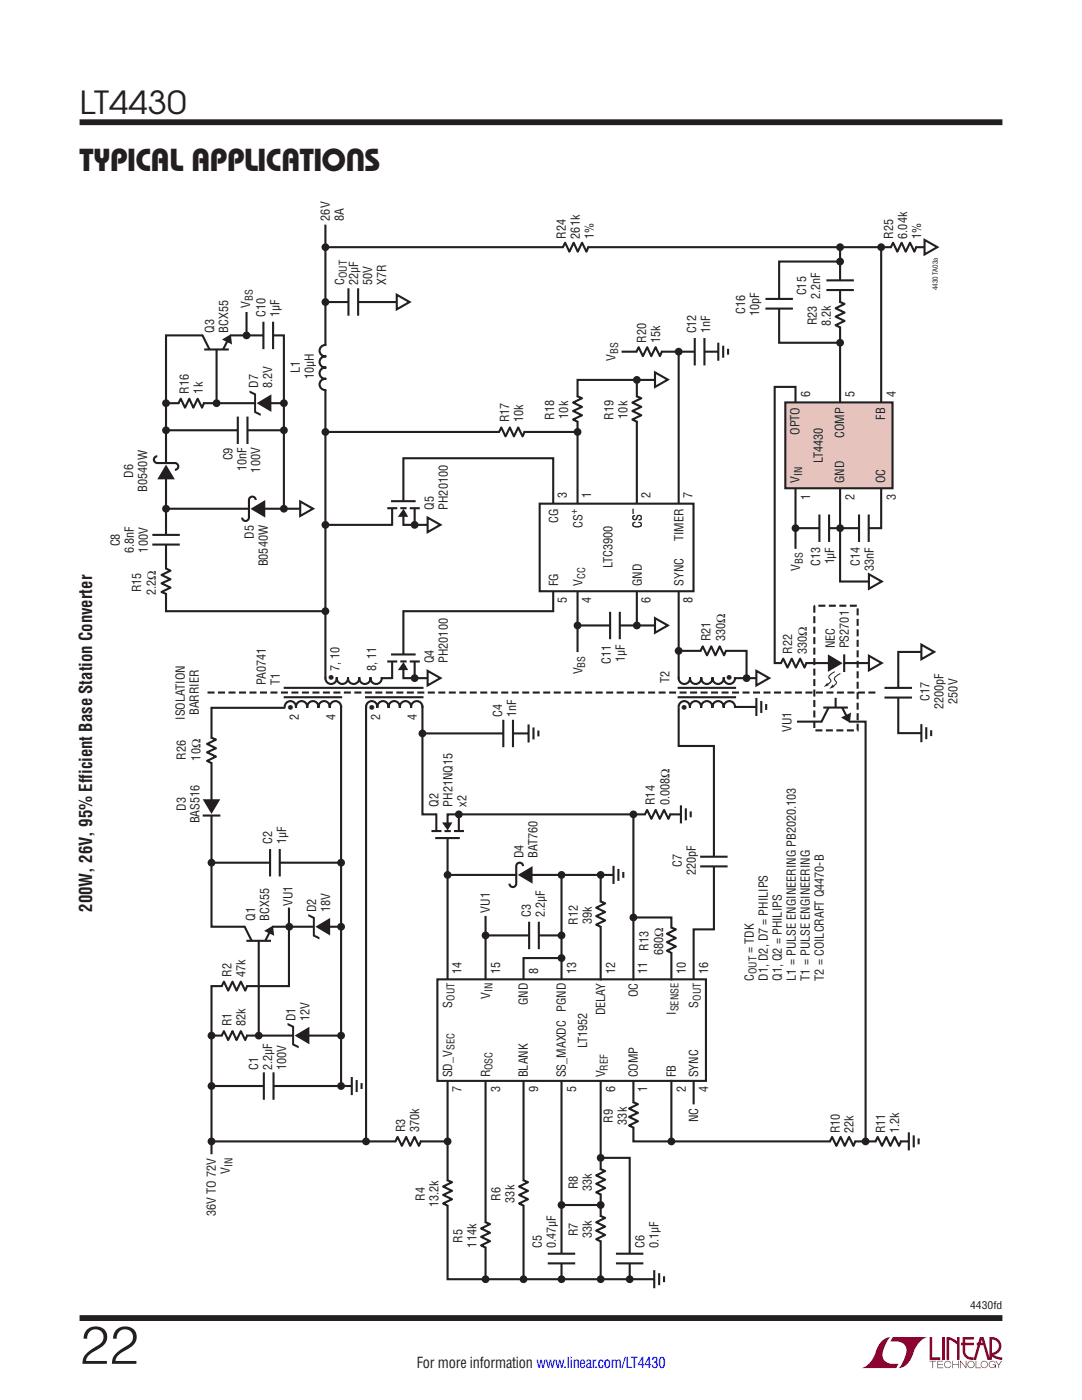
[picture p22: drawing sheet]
<svg xmlns="http://www.w3.org/2000/svg" width="216mm" height="279mm" viewBox="0 0 216 279" stroke-linecap="round" stroke-linejoin="round" font-family="sans-serif">
<defs><g id="words">
<text font-size="10.6" fill="#231f20" x="15.9" y="272.2">22</text>
<g font-size="6.3" fill="#231f20">
<text x="15.9" y="22.8">LT4430</text>
<text x="15.9" y="34.1">Typical Applications</text>
</g>
<text font-size="3.5" fill="#231f20" x="18.4" y="182" transform="rotate(-90 18.4 182)">200W, 26V, 95% Efficient Base Station Converter</text>
<g font-size="3.1" fill="#231f20">
<text x="67.3" y="135.7" transform="rotate(-90 67.3 135.7)">•</text>
<text x="146.7" y="135.7" transform="rotate(-90 146.7 135.7)">•</text>
<text x="59.1" y="141.8" transform="rotate(-90 59.1 141.8)">•</text>
<text x="75.4" y="141.8" transform="rotate(-90 75.4 141.8)">•</text>
<text x="137.7" y="141.8" transform="rotate(-90 137.7 141.8)">•</text>
</g>
<text font-size="3" fill="#231f20" x="83.2" y="273.1">For more information www.linear.com/LT4430</text>
<g font-size="2.4" fill="#231f20">
<text x="65.8" y="44" transform="rotate(-90 65.8 44)">26V</text>
<text x="68.6" y="44" transform="rotate(-90 68.6 44)">8A</text>
<text x="112.9" y="47.6" transform="rotate(-90 112.9 47.6)">R24</text>
<text x="115.7" y="47.6" transform="rotate(-90 115.7 47.6)">261k</text>
<text x="118.5" y="47.6" transform="rotate(-90 118.5 47.6)">1%</text>
<text x="178.2" y="47.6" transform="rotate(-90 178.2 47.6)">R25</text>
<text x="181" y="47.6" transform="rotate(-90 181 47.6)">6.04k</text>
<text x="183.8" y="47.6" transform="rotate(-90 183.8 47.6)">1%</text>
<text x="68.7" y="56.9" transform="rotate(-90 68.7 56.9)">C</text>
<text x="71.5" y="56.9" transform="rotate(-90 71.5 56.9)">22µF</text>
<text x="74.3" y="56.9" transform="rotate(-90 74.3 56.9)">50V</text>
<text x="77" y="56.9" transform="rotate(-90 77 56.9)">X7R</text>
<text x="160.9" y="58.9" transform="rotate(-90 160.9 58.9)">C15</text>
<text x="163.7" y="59.7" transform="rotate(-90 163.7 59.7)">2.2nF</text>
<text x="49.9" y="61.5" transform="rotate(-90 49.9 61.5)">V</text>
<text x="53" y="63.2" transform="rotate(-90 53 63.2)">C10</text>
<text x="55.7" y="63.2" transform="rotate(-90 55.7 63.2)">1µF</text>
<text x="148.7" y="62.6" transform="rotate(-90 148.7 62.6)">C16</text>
<text x="151.5" y="63.1" transform="rotate(-90 151.5 63.1)">10pF</text>
<text x="163" y="64.9" transform="rotate(-90 163 64.9)">R23</text>
<text x="165.8" y="65" transform="rotate(-90 165.8 65)">8.2k</text>
<text x="42.7" y="66.4" transform="rotate(-90 42.7 66.4)">Q3</text>
<text x="45.5" y="66.4" transform="rotate(-90 45.5 66.4)">BCX55</text>
<text x="128.9" y="68.4" transform="rotate(-90 128.9 68.4)">R20</text>
<text x="131.7" y="68.4" transform="rotate(-90 131.7 68.4)">15k</text>
<text x="138.9" y="66.6" transform="rotate(-90 138.9 66.6)">C12</text>
<text x="141.7" y="66.6" transform="rotate(-90 141.7 66.6)">1nF</text>
<text x="51.5" y="77.4" transform="rotate(-90 51.5 77.4)">D7</text>
<text x="54.3" y="77.4" transform="rotate(-90 54.3 77.4)">8.2V</text>
<text x="59.8" y="74.4" transform="rotate(-90 59.8 74.4)">L1</text>
<text x="62.6" y="75.7" transform="rotate(-90 62.6 75.7)">10µH</text>
<text x="122.8" y="72" transform="rotate(-90 122.8 72)">V</text>
<text x="37.7" y="78.5" transform="rotate(-90 37.7 78.5)">R16</text>
<text x="40.5" y="78.5" transform="rotate(-90 40.5 78.5)">1k</text>
<text x="110.6" y="83.8" transform="rotate(-90 110.6 83.8)">R18</text>
<text x="113.4" y="83.6" transform="rotate(-90 113.4 83.6)">10k</text>
<text x="122.4" y="83.8" transform="rotate(-90 122.4 83.8)">R19</text>
<text x="125.2" y="83.6" transform="rotate(-90 125.2 83.6)">10k</text>
<text x="161.6" y="79.3" transform="rotate(-90 161.6 79.3)">6</text>
<text x="170.5" y="79.3" transform="rotate(-90 170.5 79.3)">5</text>
<text x="176.6" y="83.8" transform="rotate(-90 176.6 83.8)">FB</text>
<text x="178.7" y="79.3" transform="rotate(-90 178.7 79.3)">4</text>
<text x="101.6" y="84.3" transform="rotate(-90 101.6 84.3)">R17</text>
<text x="104.4" y="84.3" transform="rotate(-90 104.4 84.3)">10k</text>
<text x="159.5" y="86.8" transform="rotate(-90 159.5 86.8)">OPTO</text>
<text x="168.4" y="87.5" transform="rotate(-90 168.4 87.5)">COMP</text>
<text x="26.6" y="95.3" transform="rotate(-90 26.6 95.3)">D6</text>
<text x="46.4" y="91.9" transform="rotate(-90 46.4 91.9)">C9</text>
<text x="49.2" y="94" transform="rotate(-90 49.2 94)">10nF</text>
<text x="51.9" y="94.3" transform="rotate(-90 51.9 94.3)">100V</text>
<text x="164.2" y="92.4" transform="rotate(-90 164.2 92.4)">LT4430</text>
<text x="29.4" y="98.1" transform="rotate(-90 29.4 98.1)">B0540W</text>
<text x="86.6" y="101.7" transform="rotate(-90 86.6 101.7)">Q5</text>
<text x="89.4" y="101.7" transform="rotate(-90 89.4 101.7)">PH20100</text>
<text x="113.1" y="99.5" transform="rotate(-90 113.1 99.5)">3</text>
<text x="118" y="99.5" transform="rotate(-90 118 99.5)">1</text>
<text x="129.8" y="99.5" transform="rotate(-90 129.8 99.5)">2</text>
<text x="138.2" y="99.5" transform="rotate(-90 138.2 99.5)">7</text>
<text x="159.5" y="96.4" transform="rotate(-90 159.5 96.4)">V</text>
<text x="161.6" y="99.7" transform="rotate(-90 161.6 99.7)">1</text>
<text x="168.4" y="96.4" transform="rotate(-90 168.4 96.4)">GND</text>
<text x="170.5" y="99.7" transform="rotate(-90 170.5 99.7)">2</text>
<text x="176.6" y="96.4" transform="rotate(-90 176.6 96.4)">OC</text>
<text x="178.7" y="99.7" transform="rotate(-90 178.7 99.7)">3</text>
<text x="50.6" y="107.5" transform="rotate(-90 50.6 107.5)">D5</text>
<text x="111.4" y="104.4" transform="rotate(-90 111.4 104.4)">CG</text>
<text x="116.2" y="105.3" transform="rotate(-90 116.2 105.3)">CS</text>
<text x="128.1" y="105.3" transform="rotate(-90 128.1 105.3)">CS</text>
<text x="23.9" y="109.1" transform="rotate(-90 23.9 109.1)">C8</text>
<text x="26.7" y="110.4" transform="rotate(-90 26.7 110.4)">6.8nF</text>
<text x="29.5" y="110.3" transform="rotate(-90 29.5 110.3)">100V</text>
<text x="53.4" y="113" transform="rotate(-90 53.4 113)">B0540W</text>
<text x="122.2" y="113.3" transform="rotate(-90 122.2 113.3)">LTC3900</text>
<text x="136.4" y="108.1" transform="rotate(-90 136.4 108.1)">TIMER</text>
<text x="159.7" y="113.9" transform="rotate(-90 159.7 113.9)">V</text>
<text x="163.7" y="113" transform="rotate(-90 163.7 113)">C13</text>
<text x="166.5" y="112.6" transform="rotate(-90 166.5 112.6)">1µF</text>
<text x="171.6" y="113" transform="rotate(-90 171.6 113)">C14</text>
<text x="174.4" y="114" transform="rotate(-90 174.4 114)">33nF</text>
<text x="28.2" y="118.2" transform="rotate(-90 28.2 118.2)">R15</text>
<text x="31.1" y="118.7" transform="rotate(-90 31.1 118.7)">2.2Ω</text>
<text x="111.4" y="116.9" transform="rotate(-90 111.4 116.9)">FG</text>
<text x="116.2" y="116.9" transform="rotate(-90 116.2 116.9)">V</text>
<text x="128.1" y="116.9" transform="rotate(-90 128.1 116.9)">GND</text>
<text x="136.4" y="116.9" transform="rotate(-90 136.4 116.9)">SYNC</text>
<text x="113.1" y="120.3" transform="rotate(-90 113.1 120.3)">5</text>
<text x="118" y="120.3" transform="rotate(-90 118 120.3)">4</text>
<text x="129.8" y="120.3" transform="rotate(-90 129.8 120.3)">6</text>
<text x="138.2" y="120.3" transform="rotate(-90 138.2 120.3)">8</text>
<text x="141.8" y="128" transform="rotate(-90 141.8 128)">R21</text>
<text x="144.7" y="128" transform="rotate(-90 144.7 128)">330Ω</text>
<text x="158" y="130.5" transform="rotate(-90 158 130.5)">R22</text>
<text x="161" y="130.5" transform="rotate(-90 161 130.5)">330Ω</text>
<text x="166.6" y="129.4" transform="rotate(-90 166.6 129.4)">NEC</text>
<text x="169.4" y="129.4" transform="rotate(-90 169.4 129.4)">PS2701</text>
<text x="53.1" y="136.8" transform="rotate(-90 53.1 136.8)">PA0741</text>
<text x="55.9" y="136.8" transform="rotate(-90 55.9 136.8)">T1</text>
<text x="67.8" y="134" transform="rotate(-90 67.8 134)">7, 10</text>
<text x="75.1" y="134" transform="rotate(-90 75.1 134)">8, 11</text>
<text x="86.6" y="132.3" transform="rotate(-90 86.6 132.3)">Q4</text>
<text x="89.4" y="132.3" transform="rotate(-90 89.4 132.3)">PH20100</text>
<text x="116.2" y="134.6" transform="rotate(-90 116.2 134.6)">V</text>
<text x="121.9" y="132.4" transform="rotate(-90 121.9 132.4)">C11</text>
<text x="124.7" y="132.1" transform="rotate(-90 124.7 132.1)">1µF</text>
<text x="133.6" y="136.3" transform="rotate(-90 133.6 136.3)">T2</text>
<text x="36.9" y="143.6" transform="rotate(-90 36.9 143.6)">ISOLATION</text>
<text x="39.7" y="142.8" transform="rotate(-90 39.7 142.8)">BARRIER</text>
<text x="59.6" y="143.8" transform="rotate(-90 59.6 143.8)">2</text>
<text x="67" y="143.8" transform="rotate(-90 67 143.8)">4</text>
<text x="75.9" y="143.8" transform="rotate(-90 75.9 143.8)">2</text>
<text x="83.2" y="143.8" transform="rotate(-90 83.2 143.8)">4</text>
<text x="100.2" y="143.1" transform="rotate(-90 100.2 143.1)">C4</text>
<text x="103" y="143.1" transform="rotate(-90 103 143.1)">1nF</text>
<text x="185.5" y="139.8" transform="rotate(-90 185.5 139.8)">C17</text>
<text x="188.3" y="141.5" transform="rotate(-90 188.3 141.5)">2200pF</text>
<text x="191.1" y="140.5" transform="rotate(-90 191.1 140.5)">250V</text>
<text x="158" y="146.1" transform="rotate(-90 158 146.1)">VU1</text>
<text x="37.1" y="151.6" transform="rotate(-90 37.1 151.6)">R26</text>
<text x="40" y="151.8" transform="rotate(-90 40 151.8)">10Ω</text>
<text x="37" y="161.8" transform="rotate(-90 37 161.8)">D3</text>
<text x="87.5" y="161" transform="rotate(-90 87.5 161)">Q2</text>
<text x="90.3" y="161" transform="rotate(-90 90.3 161)">PH21NQ15</text>
<text x="93.1" y="161" transform="rotate(-90 93.1 161)">x2</text>
<text x="130.6" y="160.7" transform="rotate(-90 130.6 160.7)">R14</text>
<text x="133.6" y="160.7" transform="rotate(-90 133.6 160.7)">0.008Ω</text>
<text x="39.8" y="164.3" transform="rotate(-90 39.8 164.3)">BAS516</text>
<text x="54.3" y="168.4" transform="rotate(-90 54.3 168.4)">C2</text>
<text x="57.1" y="168.4" transform="rotate(-90 57.1 168.4)">1µF</text>
<text x="104.4" y="171.3" transform="rotate(-90 104.4 171.3)">D4</text>
<text x="107.2" y="171.3" transform="rotate(-90 107.2 171.3)">BAT760</text>
<text x="136" y="172.9" transform="rotate(-90 136 172.9)">C7</text>
<text x="138.8" y="174.6" transform="rotate(-90 138.8 174.6)">220pF</text>
<text x="50.9" y="183.8" transform="rotate(-90 50.9 183.8)">Q1</text>
<text x="53.7" y="183.8" transform="rotate(-90 53.7 183.8)">BCX55</text>
<text x="58.4" y="180.9" transform="rotate(-90 58.4 180.9)">VU1</text>
<text x="63.1" y="182.1" transform="rotate(-90 63.1 182.1)">D2</text>
<text x="65.9" y="182.1" transform="rotate(-90 65.9 182.1)">18V</text>
<text x="97.8" y="182.1" transform="rotate(-90 97.8 182.1)">VU1</text>
<text x="105.9" y="183.1" transform="rotate(-90 105.9 183.1)">C3</text>
<text x="108.7" y="183.1" transform="rotate(-90 108.7 183.1)">2.2µF</text>
<text x="115.3" y="184.6" transform="rotate(-90 115.3 184.6)">R12</text>
<text x="118.1" y="184.4" transform="rotate(-90 118.1 184.4)">39k</text>
<text x="129.4" y="189.8" transform="rotate(-90 129.4 189.8)">R13</text>
<text x="132.3" y="190.6" transform="rotate(-90 132.3 190.6)">680Ω</text>
<text x="150.4" y="190.2" transform="rotate(-90 150.4 190.2)">= TDK</text>
<text x="46.2" y="194.9" transform="rotate(-90 46.2 194.9)">R2</text>
<text x="49" y="194.9" transform="rotate(-90 49 194.9)">47k</text>
<text x="92.1" y="194.4" transform="rotate(-90 92.1 194.4)">14</text>
<text x="99.8" y="194.4" transform="rotate(-90 99.8 194.4)">15</text>
<text x="107.4" y="194.4" transform="rotate(-90 107.4 194.4)">8</text>
<text x="114.9" y="194.4" transform="rotate(-90 114.9 194.4)">13</text>
<text x="122.8" y="194.4" transform="rotate(-90 122.8 194.4)">12</text>
<text x="129.1" y="194.4" transform="rotate(-90 129.1 194.4)">11</text>
<text x="136.9" y="194.4" transform="rotate(-90 136.9 194.4)">10</text>
<text x="141.3" y="194.4" transform="rotate(-90 141.3 194.4)">16</text>
<text x="150.4" y="195.7" transform="rotate(-90 150.4 195.7)">C</text>
<text x="153.2" y="195.7" transform="rotate(-90 153.2 195.7)">D1, D2, D7 = PHILIPS</text>
<text x="156" y="195.7" transform="rotate(-90 156 195.7)">Q1, Q2 = PHILIPS</text>
<text x="158.8" y="195.7" transform="rotate(-90 158.8 195.7)">L1 = PULSE ENGINEERING PB2020.103</text>
<text x="161.6" y="195.7" transform="rotate(-90 161.6 195.7)">T1 = PULSE ENGINEERING</text>
<text x="164.4" y="195.7" transform="rotate(-90 164.4 195.7)">T2 = COILCRAFT Q4470-B</text>
<text x="59" y="203.8" transform="rotate(-90 59 203.8)">D1</text>
<text x="61.8" y="203.8" transform="rotate(-90 61.8 203.8)">12V</text>
<text x="90.2" y="201.1" transform="rotate(-90 90.2 201.1)">S</text>
<text x="97.8" y="199.4" transform="rotate(-90 97.8 199.4)">V</text>
<text x="105.4" y="200.6" transform="rotate(-90 105.4 200.6)">GND</text>
<text x="120.7" y="202.7" transform="rotate(-90 120.7 202.7)">DELAY</text>
<text x="127.3" y="199" transform="rotate(-90 127.3 199)">OC</text>
<text x="134.9" y="202.5" transform="rotate(-90 134.9 202.5)">I</text>
<text x="139.3" y="201.1" transform="rotate(-90 139.3 201.1)">S</text>
<text x="46.2" y="204.8" transform="rotate(-90 46.2 204.8)">R1</text>
<text x="49" y="204.8" transform="rotate(-90 49 204.8)">82k</text>
<text x="117.2" y="209.1" transform="rotate(-90 117.2 209.1)">LT1952</text>
<text x="51.5" y="213.5" transform="rotate(-90 51.5 213.5)">C1</text>
<text x="54.3" y="213.5" transform="rotate(-90 54.3 213.5)">2.2µF</text>
<text x="57.1" y="213.5" transform="rotate(-90 57.1 213.5)">100V</text>
<text x="90.2" y="215" transform="rotate(-90 90.2 215)">SD_V</text>
<text x="97.8" y="215" transform="rotate(-90 97.8 215)">R</text>
<text x="105.4" y="215" transform="rotate(-90 105.4 215)">BLANK</text>
<text x="112.9" y="215" transform="rotate(-90 112.9 215)">SS_MAXDC PGND</text>
<text x="120.7" y="215" transform="rotate(-90 120.7 215)">V</text>
<text x="127.3" y="215" transform="rotate(-90 127.3 215)">COMP</text>
<text x="134.9" y="215" transform="rotate(-90 134.9 215)">FB</text>
<text x="139.3" y="215" transform="rotate(-90 139.3 215)">SYNC</text>
<text x="92.1" y="217.9" transform="rotate(-90 92.1 217.9)">7</text>
<text x="99.8" y="217.9" transform="rotate(-90 99.8 217.9)">3</text>
<text x="107.4" y="217.9" transform="rotate(-90 107.4 217.9)">9</text>
<text x="114.9" y="217.9" transform="rotate(-90 114.9 217.9)">5</text>
<text x="122.8" y="217.9" transform="rotate(-90 122.8 217.9)">6</text>
<text x="129.1" y="217.9" transform="rotate(-90 129.1 217.9)">1</text>
<text x="136.9" y="217.9" transform="rotate(-90 136.9 217.9)">2</text>
<text x="141.3" y="217.9" transform="rotate(-90 141.3 217.9)">4</text>
<text x="80.8" y="225.9" transform="rotate(-90 80.8 225.9)">R3</text>
<text x="83.6" y="225.9" transform="rotate(-90 83.6 225.9)">370k</text>
<text x="122.3" y="224" transform="rotate(-90 122.3 224)">R9</text>
<text x="125.1" y="224.4" transform="rotate(-90 125.1 224.4)">33k</text>
<text x="139.3" y="224" transform="rotate(-90 139.3 224)">NC</text>
<text x="167.5" y="226.1" transform="rotate(-90 167.5 226.1)">R10</text>
<text x="170.3" y="226.1" transform="rotate(-90 170.3 226.1)">22k</text>
<text x="176.6" y="226.1" transform="rotate(-90 176.6 226.1)">R11</text>
<text x="179.4" y="226.1" transform="rotate(-90 179.4 226.1)">1.2k</text>
<text x="45.9" y="234.3" transform="rotate(-90 45.9 234.3)">V</text>
<text x="84.7" y="239.6" transform="rotate(-90 84.7 239.6)">R4</text>
<text x="99.9" y="239.6" transform="rotate(-90 99.9 239.6)">R6</text>
<text x="115.3" y="237.4" transform="rotate(-90 115.3 237.4)">R8</text>
<text x="118.1" y="237.8" transform="rotate(-90 118.1 237.8)">33k</text>
<text x="43.1" y="242.6" transform="rotate(-90 43.1 242.6)">36V TO 72V</text>
<text x="87.5" y="240.9" transform="rotate(-90 87.5 240.9)">13.2k</text>
<text x="102.7" y="240" transform="rotate(-90 102.7 240)">33k</text>
<text x="92.3" y="248" transform="rotate(-90 92.3 248)">R5</text>
<text x="95.1" y="249" transform="rotate(-90 95.1 249)">114k</text>
<text x="108.1" y="249.1" transform="rotate(-90 108.1 249.1)">C5</text>
<text x="110.9" y="249.1" transform="rotate(-90 110.9 249.1)">0.47µF</text>
<text x="115.3" y="246.7" transform="rotate(-90 115.3 246.7)">R7</text>
<text x="118.1" y="247.1" transform="rotate(-90 118.1 247.1)">33k</text>
<text x="128.6" y="249.1" transform="rotate(-90 128.6 249.1)">C6</text>
<text x="131.4" y="249.1" transform="rotate(-90 131.4 249.1)">0.1µF</text>
</g>
<g font-size="2.1" fill="#231f20">
<text x="69.2" y="55.5" transform="rotate(-90 69.2 55.5)">OUT</text>
<text x="50.4" y="60.1" transform="rotate(-90 50.4 60.1)">BS</text>
<text x="123.4" y="70.7" transform="rotate(-90 123.4 70.7)">BS</text>
<text x="160.1" y="95" transform="rotate(-90 160.1 95)">IN</text>
<text x="115.2" y="102.6" transform="rotate(-90 115.2 102.6)">+</text>
<text x="127" y="102.6" transform="rotate(-90 127 102.6)">–</text>
<text x="160.2" y="112.5" transform="rotate(-90 160.2 112.5)">BS</text>
<text x="116.8" y="115.6" transform="rotate(-90 116.8 115.6)">CC</text>
<text x="116.8" y="133.2" transform="rotate(-90 116.8 133.2)">BS</text>
<text x="151" y="194.4" transform="rotate(-90 151 194.4)">OUT</text>
<text x="90.7" y="199.7" transform="rotate(-90 90.7 199.7)">OUT</text>
<text x="98.3" y="198" transform="rotate(-90 98.3 198)">IN</text>
<text x="135.4" y="201.8" transform="rotate(-90 135.4 201.8)">SENSE</text>
<text x="139.8" y="199.7" transform="rotate(-90 139.8 199.7)">OUT</text>
<text x="90.7" y="209.6" transform="rotate(-90 90.7 209.6)">SEC</text>
<text x="98.3" y="213.5" transform="rotate(-90 98.3 213.5)">OSC</text>
<text x="121.3" y="213.7" transform="rotate(-90 121.3 213.7)">REF</text>
<text x="46.4" y="233" transform="rotate(-90 46.4 233)">IN</text>
<text x="193.6" y="261.2">4430fd</text>
</g>
<text font-size="1.4" fill="#231f20" x="187.1" y="58" transform="rotate(-90 187.1 58)">4430 TA03a</text>
</g></defs>
<g fill="#900126">
<path d="M185.5 266.8h.5v4.1h1.6v.5h-2.1z"/>
<path d="M176.2 267.4l1-.5h.5h-.1a6.2 6.2 0 0 0-1.4 4 2.58 2.58 0 0 0 3.1 1.3l-.5 .8h-6.9a4.9 4.9 0 0 0 3-3.8l.4-.7z"/>
<path d="M178.1 266.9h7a4.9 4.9 0 0 0-3.1 3.7 3.2 3.2 0 0 1-2.7 2.4h.1a6.2 6.2 0 0 0 1.4-4.1 2.58 2.58 0 0 0-3.1-1.2z"/>
<path d="M188 266.8h.5v4.6h-.5z"/>
<path d="M188.9 266.8l1 .2 1.1 .7v-.9h.5v4.6h-.5v-3.1l-1.6-.9v4h-.5z"/>
<path d="M185.5 271.6h1.3v.1h-.6v1.3h-.1v-1.3h-.6z"/>
<path d="M187 271.6h1.2v.1h-1v.5h.9v.2h-.9v.5h1v.1h-1.2z"/>
<path d="M190 271.6h.2v.6h1v-.6h.1v1.4h-.1v-.6h-1v.6h-.2z"/>
<path d="M191.6 271.6h.1l1 1.2v-1.2h.1v1.4l-1.1-1.2v1.2h-.1z"/>
<path d="M194.7 271.6h.1v1.3h.9v.1h-1z"/>
<path d="M198.6 271.6h.2l.5 .7 .5-.7h.2l-.6 .8v.6h-.2v-.6z"/>
<path d="M192.1 266.8h2.2v.5h-1.7v.7h1.7v.5h-1.7v1.1a1.32 1.32 0 0 0 1.7 1.3v.5l1.2-4.6h.8l1.1 4.1v-4.1a1.84 1.84 0 0 1 2.4 1.4 1.84 1.84 0 0 1-1.5 2.2l.8 .4 .9 .1v.5l-1.2-.2-1-.6v-.6a1.34 1.34 0 0 0 1.5-1.2 1.34 1.34 0 0 0-1.4-1.5v4.1h-.9l-.8-2.9h-1.3v-.5h1.2l-.2-.7-1.1 4.1a2.06 2.06 0 0 1-2.7-1.3v-1.6h-.4v-.5h.4z"/>
<path d="M193.2 271.8a.72 .72 0 0 1 1.2 .1 .72 .72 0 0 1-.4 1.1 .72 .72 0 0 1-1-.7h.2a.59 .59 0 0 0 .8 .5 .59 .59 0 0 0 .2-.9 .59 .59 0 0 0-1 .2v.2h-.2z"/>
<path d="M195.9 271.8a.72 .72 0 0 1 1.1 .1 .72 .72 0 0 1-.4 1.1 .72 .72 0 0 1-.9-.7h.1a.59 .59 0 0 0 .8 .5 .59 .59 0 0 0 .2-.9 .59 .59 0 0 0-.9 .2l-.1 .2h-.1z"/>
<path d="M197.5 271.8a.72 .72 0 0 1 1.2 .2h-.2a.59 .59 0 0 0-.9-.1 .59 .59 0 0 0 .1 .9 .59 .59 0 0 0 .9-.4h-.5v-.1h.6v.7h-.1v-.3a.73 .73 0 0 1-1.1 .2 .73 .73 0 0 1 0-1.1z"/>
<path d="M188.6 271.8a.71 .71 0 0 1 1.2 .3h-.1a.59 .59 0 0 0-.9-.3 .59 .59 0 0 0-.1 1 .59 .59 0 0 0 1-.3h.1a.73 .73 0 0 1-1.1 .4 .73 .73 0 0 1-.1-1.1z"/>
</g>
<path d="M15.9 24.4h184.1M15.9 263h184.1" fill="none" stroke="#231f20" stroke-width="1.2" stroke-linecap="butt"/>
<g fill="none" stroke="#231f20" stroke-width=".42">
<path d="M175.8 49.3v56.1h-17.1M64.9 60.3h14.3M127.1 75.8v49M130.6 75.8h-15.4v54.3M80.5 100v-8.5h29.9v30.5h-29.9v8.6M135.2 137.3h11.7M135.2 139.1h11.7M135.4 135.2a1.14 1.14 0 0 0 1.1 1.3 1.14 1.14 0 0 0 1.2-1.3 1.14 1.14 0 0 0 1.1 1.3 1.14 1.14 0 0 0 1.1-1.3 1.14 1.14 0 0 0 1.1 1.3 1.14 1.14 0 0 0 1.2-1.3 1.14 1.14 0 0 0 1.1 1.3 1.14 1.14 0 0 0 1.1-1.3 1.14 1.14 0 0 0 1.1 1.3 1.14 1.14 0 0 0 1.2-1.3M56.8 141.3h-14.6v43.7h25.9M84.3 146.4h21.2M146.7 141.3a1.14 1.14 0 0 0-1.2-1.4 1.14 1.14 0 0 0-1.1 1.4 1.14 1.14 0 0 0-1.1-1.4 1.14 1.14 0 0 0-1.1 1.4 1.14 1.14 0 0 0-1.2-1.4 1.14 1.14 0 0 0-1.1 1.4 1.14 1.14 0 0 0-1.1-1.4 1.14 1.14 0 0 0-1.1 1.4 1.14 1.14 0 0 0-1.2-1.4 1.14 1.14 0 0 0-1.1 1.4v7.6h7.1v36.6h-4.1v9.9M89.3 167.2v28.2"/>
<path d="M112 174.6v20.8M96.9 182.8v12.6M89.3 215.7v39.6h41.3M96.9 215.7v39.6M104.5 215.7v39.6M112 215.7v39.6M119.9 215.7v39.6M126.4 215.7v12.1h55M138.4 215.7v4.5M42.2 227.8h47.1M119.9 231.1h5.7v24.2M112 240.5h7.9"/>
</g>
<path d="M135.5 135.3h11.2M135.5 141.1h11.2" fill="none" stroke="#fff" stroke-width=".7" stroke-linecap="butt"/>
<path d="M79.2 58.8l2.5 1.5-2.5 1.4z" fill="#fff"/>
<g fill="none" stroke="#231f20" stroke-width=".42">
<path d="M79.2 58.8l2.5 1.5-2.5 1.4zM56.6 137.3h27.9M64.9 135.2a1.14 1.14 0 0 0 1.2 1.3 1.14 1.14 0 0 0 1.1-1.3 1.14 1.14 0 0 0 1.1 1.3 1.14 1.14 0 0 0 1.1-1.3 1.14 1.14 0 0 0 1.2 1.3 1.14 1.14 0 0 0 1.1-1.3 1.14 1.14 0 0 0 1.1 1.3 1.14 1.14 0 0 0 1.1-1.3 1.14 1.14 0 0 0 1.2 1.3 1.14 1.14 0 0 0 1.1-1.3M72.8 139.1h11.7M73 141.3a1.14 1.14 0 0 1 1.2-1.4 1.14 1.14 0 0 1 1.1 1.4 1.14 1.14 0 0 1 1.1-1.4 1.14 1.14 0 0 1 1.1 1.4 1.14 1.14 0 0 1 1.2-1.4 1.14 1.14 0 0 1 1.1 1.4 1.14 1.14 0 0 1 1.1-1.4 1.14 1.14 0 0 1 1.1 1.4 1.14 1.14 0 0 1 1.2-1.4 1.14 1.14 0 0 1 1.1 1.4M84.3 141.1v21.4h51.6M159 144h13.7v83.8M86.1 165.9h2M86.8 167.3h5M87.1 162.4v3.4M88.7 165.9h1.3M91.6 162.5h-2.3v2.3"/>
<path d="M91.6 162.3v3.5M57.7 181.1v15.7h-15.5v33.5M42.2 216.7h28"/>
</g>
<path d="M65 135.3h11.2M73.1 141.1h11.2M87.1 162.5h4.5" fill="none" stroke="#fff" stroke-width=".7" stroke-linecap="butt"/>
<circle cx="91.6" cy="162.5" r=".78" fill="#231f20"/>
<path d="M90.6 165.9h2" fill="none" stroke="#231f20" stroke-width=".42"/>
<path d="M88.7 164.4h1.2l-.6 .9z" fill="#231f20"/>
<path d="M88.7 164.4h1.2l-.6 .9z" fill="none" stroke="#231f20" stroke-width=".48"/>
<path d="M105.3 146.4h.4" fill="none" stroke="#231f20" stroke-width=".35"/>
<path d="M105.5 146.4h2.2" fill="none" stroke="#fff" stroke-width=".96" stroke-linecap="butt"/>
<path d="M105.5 144.6v3.6M106.5 145.2v2.4M107.4 145.8v1.2" fill="none" stroke="#231f20" stroke-width=".42"/>
<g fill="#231f20">
<circle cx="42.2" cy="216.7" r=".78"/>
<circle cx="68.1" cy="216.7" r=".78"/>
<circle cx="42.2" cy="206.7" r=".78"/>
</g>
<path d="M64.9 44.8v90.6M167.6 49.3v66.8h5.8M158.7 109.5v-32.3h-4.1v55.1h18.9M56.6 139.1h11.7M56.8 141.3a1.14 1.14 0 0 1 1.1-1.4 1.14 1.14 0 0 1 1.2 1.4 1.14 1.14 0 0 1 1.1-1.4 1.14 1.14 0 0 1 1.1 1.4 1.14 1.14 0 0 1 1.1-1.4 1.14 1.14 0 0 1 1.2 1.4 1.14 1.14 0 0 1 1.1-1.4 1.14 1.14 0 0 1 1.1 1.4 1.14 1.14 0 0 1 1.1-1.4 1.14 1.14 0 0 1 1.2 1.4M68.1 141.1v75.6M73 141.1v86.2M42.2 206.7h25.9M70.2 214.9v3.6M71.2 215.5v2.4M72.1 216.2v1.1" fill="none" stroke="#231f20" stroke-width=".42"/>
<path d="M70 216.7h.4" fill="none" stroke="#231f20" stroke-width=".35"/>
<path d="M70.2 216.7h2.2" fill="none" stroke="#fff" stroke-width=".96" stroke-linecap="butt"/>
<path d="M174.7 138.2h-133.6" fill="none" stroke="#231f20" stroke-width=".42" stroke-dasharray="1.4 .7" stroke-linecap="butt"/>
<path d="M56.9 141.1h11.2" fill="none" stroke="#fff" stroke-width=".7" stroke-linecap="butt"/>
<g fill="#231f20">
<circle cx="64.9" cy="60.3" r=".78"/>
<circle cx="64.9" cy="86.2" r=".78"/>
<circle cx="158.7" cy="105.4" r=".78"/>
<circle cx="167.6" cy="105.4" r=".78"/>
<circle cx="167.6" cy="49.3" r=".78"/>
<circle cx="167.6" cy="52.2" r=".78"/>
<circle cx="167.6" cy="68.4" r=".78"/>
<circle cx="64.9" cy="49.3" r=".78"/>
</g>
<path d="M64.9 49.3h119.6" fill="none" stroke="#231f20" stroke-width=".42"/>
<circle cx="175.8" cy="49.3" r=".78" fill="#231f20"/>
<path d="M42.2 172.2h25.9M89.3 174.6h33.1" fill="none" stroke="#231f20" stroke-width=".42"/>
<g fill="#231f20">
<circle cx="112" cy="174.6" r=".78"/>
<circle cx="119.9" cy="174.6" r=".78"/>
<circle cx="112" cy="191.2" r=".78"/>
<circle cx="126.4" cy="162.5" r=".78"/>
<circle cx="126.4" cy="183.1" r=".78"/>
<circle cx="134" cy="227.8" r=".78"/>
<circle cx="119.9" cy="255.3" r=".78"/>
<circle cx="119.9" cy="231.1" r=".78"/>
<circle cx="112" cy="255.3" r=".78"/>
<circle cx="119.9" cy="240.5" r=".78"/>
<circle cx="112" cy="240.5" r=".78"/>
<circle cx="104.5" cy="255.3" r=".78"/>
<circle cx="96.9" cy="255.3" r=".78"/>
<circle cx="125.7" cy="255.3" r=".78"/>
<circle cx="68.1" cy="206.7" r=".78"/>
<circle cx="68.1" cy="185" r=".78"/>
<circle cx="51.6" cy="206.7" r=".78"/>
</g>
<path d="M51.6 187.8v18.9" fill="none" stroke="#231f20" stroke-width=".42"/>
<circle cx="57.7" cy="185" r=".78" fill="#231f20"/>
<path d="M112.5 49.3h4.7M177.9 49.3h4.8M167.6 60.4v4.8M156 132.3h4.8" fill="none" stroke="#fff" stroke-width=".7" stroke-linecap="butt"/>
<path d="M117.4 49.2l-.4 1-.9-1.8-.8 1.8-.8-1.8-.9 1.8-.8-1.8-.5 1M182.9 49.2l-.4 1-.9-1.8-.9 1.8-.8-1.8-.8 1.8-.9-1.8-.5 1M167.5 60.2l1 .5-1.8 .8 1.8 .9-1.8 .8 1.8 .9-1.8 .8 1 .5M161 132.2l-.5 1-.8-1.8-.9 1.8-.8-1.8-.9 1.8-.8-1.8-.5 1" fill="none" stroke="#231f20" stroke-width=".42"/>
<path d="M156.7 80.3h21.4v17.1h-21.4z" fill="#e7c3be"/>
<path d="M156.7 80.3h21.4v17.1h-21.4zM163.5 102.7v5.5M165.4 102.7v5.5M100.4 143.6v5.5M102.4 143.6v5.5" fill="none" stroke="#231f20" stroke-width=".42"/>
<path d="M163.5 105.4h1.9M100.5 146.4h1.9" fill="none" stroke="#fff" stroke-width=".7" stroke-linecap="butt"/>
<path d="M173.4 130.9l2.5 1.4-2.5 1.5z" fill="#fff"/>
<path d="M173.4 130.9l2.5 1.4-2.5 1.5z" fill="none" stroke="#231f20" stroke-width=".42"/>
<path d="M173.4 114.6l2.5 1.4-2.5 1.5z" fill="#fff"/>
<path d="M173.4 114.6l2.5 1.4-2.5 1.5z" fill="none" stroke="#231f20" stroke-width=".42"/>
<path d="M184.5 47.9l2.5 1.4-2.5 1.5z" fill="#fff"/>
<path d="M152.7 59.7h5.5M164.9 57.9h5.5M164.9 56h5.5M167.6 52.2h-12.1v16.2h12.1M184.5 47.9l2.5 1.4-2.5 1.5zM152.7 61.6h5.5M171.4 102.7v5.5M173.3 102.7v5.5" fill="none" stroke="#231f20" stroke-width=".42"/>
<path d="M155.5 59.7v1.9M167.6 56v1.9M171.4 105.4h1.9" fill="none" stroke="#fff" stroke-width=".7" stroke-linecap="butt"/>
<circle cx="172.7" cy="227.8" r=".78" fill="#231f20"/>
<path d="M69.5 60.3h1.9M164 144h5.4" fill="none" stroke="#fff" stroke-width=".7" stroke-linecap="butt"/>
<path d="M69.5 57.5v5.5M71.5 57.5v5.5M164.3 141.2h4.9M165.3 141.2l-1.4 2.9" fill="none" stroke="#231f20" stroke-width=".42"/>
<path d="M166.7 141.2v1.6" fill="none" stroke="#fff" stroke-width=".49"/>
<path d="M168.3 143.2l1.2-.6-.1 1.2z" fill="#231f20"/>
<path d="M168.3 143.2l1.2-.6-.1 1.2z" fill="none" stroke="#231f20" stroke-width=".48"/>
<path d="M168 141.2l1.3 2.4" fill="none" stroke="#231f20" stroke-width=".42"/>
<path d="M166.1 132.3h2.3" fill="none" stroke="#fff" stroke-width=".7" stroke-linecap="butt"/>
<path d="M165.2 130.6l2.9 1.7-2.9 1.8z" fill="#231f20"/>
<path d="M168.5 130.6v3.5" fill="none" stroke="#231f20" stroke-width=".42"/>
<path d="M167.7 134.4l-1.1 .8a.71 .71 0 0 0 .3 1l-.3 .5-.5 .3" fill="none" stroke="#231f20" stroke-width=".2"/>
<path d="M166.2 136.6v.3l.4 .2-1.1 .4z" fill="#231f20"/>
<path d="M166.6 134l-1.1 .8a.71 .71 0 0 0 .3 1l-.3 .5-.5 .4" fill="none" stroke="#231f20" stroke-width=".2"/>
<path d="M165.1 136.2v.4l.4 .1-1.1 .4z" fill="#231f20"/>
<path d="M166.7 139.3v1.9" fill="none" stroke="#231f20" stroke-width=".42"/>
<circle cx="84.3" cy="146.4" r=".78" fill="#231f20"/>
<path d="M122.2 174.6h.4M135.7 162.5h.4M181.2 227.8h.3" fill="none" stroke="#231f20" stroke-width=".35"/>
<path d="M122.4 174.6h2.2M135.9 162.5h2.2M181.4 227.8h2.2" fill="none" stroke="#fff" stroke-width=".96" stroke-linecap="butt"/>
<path d="M122.4 172.8v3.6M123.4 173.4v2.4M124.4 174v1.2M135.9 160.7v3.6M136.8 161.3v2.4M137.8 161.9v1.2M49.4 206.6l-.5 1-.8-1.8-.9 1.8-.8-1.8-.9 1.8-.8-1.8-.5 1M170.7 227.7l-.4 1-.9-1.8-.8 1.8-.9-1.8-.8 1.8-.9-1.8-.4 1M179.8 227.7l-.4 1-.9-1.8-.8 1.8-.9-1.8-.8 1.8-.9-1.8-.4 1M181.3 226v3.6M182.3 226.6v2.4M183.3 227.2v1.2" fill="none" stroke="#231f20" stroke-width=".42"/>
<path d="M44.4 206.7h4.8M165.7 227.8h4.8M174.8 227.8h4.8" fill="none" stroke="#fff" stroke-width=".7" stroke-linecap="butt"/>
<g fill="#231f20">
<circle cx="42.2" cy="227.8" r=".78"/>
<circle cx="73" cy="227.8" r=".78"/>
</g>
<path d="M42.2 147.4v4.7M53.9 172.2h1.9M128.8 162.5h4.8M44.4 196.8h4.8M52.7 216.7h1.9M79 227.8h4.8" fill="none" stroke="#fff" stroke-width=".7" stroke-linecap="butt"/>
<path d="M42.1 147.2l1 .4-1.8 .9 1.8 .8-1.8 .8 1.8 .9-1.8 .9 1 .4M53.9 169.4v5.5M55.8 169.4v5.5M133.8 162.4l-.4 1-.9-1.8-.9 1.8-.8-1.8-.8 1.8-.9-1.8-.5 1M49.4 196.7l-.5 1-.8-1.8-.9 1.8-.8-1.8-.9 1.8-.8-1.8-.5 1M52.6 214v5.5M54.6 214v5.5M84 227.7l-.4 1-.9-1.8-.8 1.8-.9-1.8-.8 1.8-.9-1.8-.4 1" fill="none" stroke="#231f20" stroke-width=".42"/>
<path d="M87.3 195.4h53.6v20.3h-53.6z" fill="#fff"/>
<path d="M87.3 195.4h53.6v20.3h-53.6z" fill="none" stroke="#231f20" stroke-width=".42"/>
<circle cx="89.3" cy="174.6" r=".78" fill="#231f20"/>
<path d="M96.9 186.7h15.1M105.6 184v5.4M107.5 184v5.4" fill="none" stroke="#231f20" stroke-width=".42"/>
<path d="M105.6 186.7h1.9" fill="none" stroke="#fff" stroke-width=".7" stroke-linecap="butt"/>
<g fill="#231f20">
<circle cx="96.9" cy="186.7" r=".78"/>
<circle cx="112" cy="186.7" r=".78"/>
<circle cx="68.1" cy="172.2" r=".78"/>
<circle cx="42.2" cy="172.2" r=".78"/>
<circle cx="89.3" cy="227.8" r=".78"/>
</g>
<path d="M119.9 174.6v20.8M126.4 162.5v32.9M112 191.2h-7.5v4.2M126.4 183.1h7.6v12.3M134 215.7v12.1" fill="none" stroke="#231f20" stroke-width=".42"/>
<path d="M58.5 206.7h2.1" fill="none" stroke="#fff" stroke-width=".7" stroke-linecap="butt"/>
<g fill="#231f20">
<path d="M58.8 206.7l2.9-1.8v3.5z"/>
<path d="M57.4 204.1l1.3 .7v3.5l.9 .5v.4l-1.3-.6v-3.6l-.9-.4z"/>
</g>
<path d="M62.6 185h2.2" fill="none" stroke="#fff" stroke-width=".7" stroke-linecap="butt"/>
<g fill="#231f20">
<path d="M62.9 185l3-1.8v3.5z"/>
<path d="M61.5 182.4l1.3 .7v3.5l.9 .4v.5l-1.3-.7v-3.5l-.9-.4z"/>
</g>
<path d="M51.6 186.1v1.7" fill="none" stroke="#fff" stroke-width=".49"/>
<path d="M48.8 184.9l1.4 2.8M49.2 187.8h4.9" fill="none" stroke="#231f20" stroke-width=".42"/>
<path d="M48.9 185h5.4" fill="none" stroke="#fff" stroke-width=".7" stroke-linecap="butt"/>
<path d="M53.2 185.8l1.1-.7 .1 1.3z" fill="#231f20"/>
<path d="M53.2 185.8l1.1-.7 .1 1.3z" fill="none" stroke="#231f20" stroke-width=".48"/>
<path d="M54.2 185.3l-1.3 2.4" fill="none" stroke="#231f20" stroke-width=".42"/>
<path d="M42.2 160.4v2.3" fill="none" stroke="#fff" stroke-width=".7" stroke-linecap="butt"/>
<path d="M40.4 159.5h3.6l-1.8 2.9z" fill="#231f20"/>
<path d="M44 162.8h-3.6" fill="none" stroke="#231f20" stroke-width=".42"/>
<g fill="#231f20">
<circle cx="135.4" cy="129.9" r=".78"/>
<circle cx="127.1" cy="124.8" r=".78"/>
<circle cx="127.1" cy="75.8" r=".78"/>
<circle cx="135.4" cy="70.2" r=".78"/>
<circle cx="115.2" cy="124.8" r=".78"/>
<circle cx="149" cy="135.3" r=".78"/>
</g>
<path d="M76.2 135.3h9.1M77.3 132h2M78 130.6h4.9M78.2 132v3.5M79.9 132h1.2M80.5 133v2.3h2.2M82.7 132v3.5" fill="none" stroke="#231f20" stroke-width=".42"/>
<path d="M78.2 135.3h4.5" fill="none" stroke="#fff" stroke-width=".7" stroke-linecap="butt"/>
<circle cx="82.7" cy="135.3" r=".78" fill="#231f20"/>
<path d="M81.8 132h2" fill="none" stroke="#231f20" stroke-width=".42"/>
<path d="M80.5 132.6l.5 .9h-1.2z" fill="#231f20"/>
<path d="M80.5 132.6l.5 .9h-1.2z" fill="none" stroke="#231f20" stroke-width=".48"/>
<path d="M85.3 133.9l2.6 1.4-2.6 1.5z" fill="#fff"/>
<path d="M135.4 70.2v65.2M85.3 133.9l2.6 1.4-2.6 1.5zM146.7 135.3h4.2M150.9 139.3v3.6M151.9 139.9v2.4M146.7 141.1h4.2M152.9 140.5v1.2" fill="none" stroke="#231f20" stroke-width=".42"/>
<path d="M150.7 141.1h.4" fill="none" stroke="#231f20" stroke-width=".35"/>
<path d="M150.9 141.1h2.2" fill="none" stroke="#fff" stroke-width=".96" stroke-linecap="butt"/>
<path d="M150.9 133.9l2.6 1.4-2.6 1.5z" fill="#fff"/>
<path d="M150.9 133.9l2.6 1.4-2.6 1.5zM183.9 130.1h-4.7v16.2h4.7M183.8 144.5v3.6M184.8 145.1v2.4M185.8 145.7v1.2" fill="none" stroke="#231f20" stroke-width=".42"/>
<path d="M183.7 146.3h.3" fill="none" stroke="#231f20" stroke-width=".35"/>
<path d="M183.9 146.3h2.2" fill="none" stroke="#fff" stroke-width=".96" stroke-linecap="butt"/>
<path d="M183.8 128.7l2.6 1.4-2.6 1.5z" fill="#fff"/>
<path d="M183.8 128.7l2.6 1.4-2.6 1.5z" fill="none" stroke="#231f20" stroke-width=".42"/>
<path d="M130.7 123.4l2.6 1.4-2.6 1.5z" fill="#fff"/>
<path d="M130.7 123.4l2.6 1.4-2.6 1.5z" fill="none" stroke="#231f20" stroke-width=".42"/>
<path d="M130.7 74.3l2.6 1.5-2.6 1.4z" fill="#fff"/>
<path d="M130.7 74.3l2.6 1.5-2.6 1.4zM64.9 104.7h20.4M135.4 129.9h13.6v5.4M144.9 129.8l-.4 1-.9-1.8-.9 1.8-.8-1.8-.8 1.8-.9-1.8-.5 1" fill="none" stroke="#231f20" stroke-width=".42"/>
<path d="M139.9 129.9h4.8" fill="none" stroke="#fff" stroke-width=".7" stroke-linecap="butt"/>
<circle cx="64.9" cy="104.8" r=".78" fill="#231f20"/>
<path d="M85.3 103.3l2.6 1.4-2.6 1.5z" fill="#fff"/>
<path d="M85.3 103.3l2.6 1.4-2.6 1.5z" fill="none" stroke="#231f20" stroke-width=".42"/>
<path d="M59.9 100.1l2.6 1.4-2.6 1.5z" fill="#fff"/>
<path d="M65.1 68.9a1.14 1.14 0 0 0-1.3 1.1 1.14 1.14 0 0 0 1.3 1.1 1.14 1.14 0 0 0-1.3 1.1 1.14 1.14 0 0 0 1.3 1.2 1.14 1.14 0 0 0-1.3 1.1 1.14 1.14 0 0 0 1.3 1.1 1.14 1.14 0 0 0-1.3 1.1 1.14 1.14 0 0 0 1.3 1.1M59.9 100.1l2.6 1.4-2.6 1.5z" fill="none" stroke="#231f20" stroke-width=".42"/>
<path d="M64.9 68.9v8.9" fill="none" stroke="#fff" stroke-width=".7" stroke-linecap="butt"/>
<path d="M107.7 100.5h30.7v17.5h-30.7z" fill="#fff"/>
<path d="M77.3 101.4h2M78 100h4.9M78.2 101.4v3.5M79.9 101.4h1.2M80.5 102.4v2.3h2.2M82.7 101.4v3.5M107.7 100.5h30.7v17.5h-30.7z" fill="none" stroke="#231f20" stroke-width=".42"/>
<path d="M78.2 104.7h4.5" fill="none" stroke="#fff" stroke-width=".7" stroke-linecap="butt"/>
<circle cx="82.7" cy="104.7" r=".78" fill="#231f20"/>
<path d="M81.8 101.4h2" fill="none" stroke="#231f20" stroke-width=".42"/>
<path d="M80.5 102l.5 .9h-1.2z" fill="#231f20"/>
<path d="M80.5 102l.5 .9h-1.2z" fill="none" stroke="#231f20" stroke-width=".48"/>
<path d="M142.5 171v1.9" fill="none" stroke="#fff" stroke-width=".7" stroke-linecap="butt"/>
<path d="M115.2 124.8h15.4M139.7 171h5.5M139.7 172.9h5.5" fill="none" stroke="#231f20" stroke-width=".42"/>
<circle cx="115.2" cy="86.2" r=".78" fill="#231f20"/>
<g fill="none" stroke="#231f20" stroke-width=".42">
<path d="M43.2 69.7v10.8M49.2 62.3v4.6M115.1 79.1l1 .4-1.7 .8 1.7 .9-1.7 .8 1.7 .9-1.7 .8 .9 .5M124.2 70.2h19.1M127 79.1l1 .4-1.8 .8 1.8 .9-1.8 .8 1.8 .9-1.8 .8 1 .5M132.1 70.1l-.4 1-.9-1.8-.8 1.8-.9-1.8-.8 1.8-.9-1.8-.4 1M138.6 67.5v5.4M140.6 67.5v5.4M143.3 68.4v3.6M144.3 69v2.4M145.3 69.6v1.2M33.1 80.5h23.5"/>
<path d="M64.9 86.2h50.3M104.7 86.1l-.4 1-.9-1.8-.9 1.8-.8-1.8-.8 1.8-.9-1.8-.4 1M33.1 101.5h26.7M56.6 101.5v-34.6h-23.5v55.1h31.8M121.7 122.1v5.5M123.7 122.1v5.5M176.5 137.3h5.5M176.5 139.2h5.5"/>
</g>
<path d="M115.2 79.3v4.7M127.1 79.3v4.7M127.1 70.2h4.8M138.7 70.2h1.9M99.7 86.2h4.8M121.8 124.8h1.9M179.2 137.3v1.9" fill="none" stroke="#fff" stroke-width=".7" stroke-linecap="butt"/>
<path d="M143.1 70.2h.4" fill="none" stroke="#231f20" stroke-width=".35"/>
<path d="M143.3 70.2h2.2" fill="none" stroke="#fff" stroke-width=".96" stroke-linecap="butt"/>
<circle cx="43.2" cy="80.5" r=".78" fill="#231f20"/>
<path d="M52.6 66.9h1.9" fill="none" stroke="#fff" stroke-width=".7" stroke-linecap="butt"/>
<path d="M52.6 64.2v5.5M54.5 64.2v5.5" fill="none" stroke="#231f20" stroke-width=".42"/>
<circle cx="64.9" cy="122" r=".78" fill="#231f20"/>
<path d="M50.9 80.5h2.1" fill="none" stroke="#fff" stroke-width=".7" stroke-linecap="butt"/>
<g fill="#231f20">
<path d="M51.2 80.5l3-1.8v3.5z"/>
<path d="M49.8 77.9l1.3 .7v3.5l.9 .5v.4l-1.3-.6v-3.6l-.9-.4z"/>
</g>
<path d="M43.2 68.1v1.6" fill="none" stroke="#fff" stroke-width=".49"/>
<path d="M40.4 66.8l1.4 2.9M40.8 69.7h4.9" fill="none" stroke="#231f20" stroke-width=".42"/>
<path d="M40.5 66.9h5.4" fill="none" stroke="#fff" stroke-width=".7" stroke-linecap="butt"/>
<path d="M44.8 67.7l1.1-.6 .1 1.2z" fill="#231f20"/>
<path d="M44.8 67.7l1.1-.6 .1 1.2z" fill="none" stroke="#231f20" stroke-width=".48"/>
<path d="M45.7 67.3l-1.2 2.4M40.7 80.3l-.4 1.1-.9-1.8-.8 1.8-.8-1.8-.9 1.8-.8-1.8-.5 .9M33.1 113.4l.9 .5-1.8 .8 1.8 .9-1.8 .8 1.8 .9-1.8 .8 1 .5" fill="none" stroke="#231f20" stroke-width=".42"/>
<path d="M35.8 80.5h4.7M33.1 113.6v4.8" fill="none" stroke="#fff" stroke-width=".7" stroke-linecap="butt"/>
<g fill="#231f20">
<circle cx="33.1" cy="101.5" r=".78"/>
<circle cx="56.6" cy="101.5" r=".78"/>
<circle cx="56.6" cy="80.5" r=".78"/>
<circle cx="49.2" cy="66.9" r=".78"/>
<circle cx="33.1" cy="80.5" r=".78"/>
</g>
<path d="M33.1 85.9h23.5" fill="none" stroke="#231f20" stroke-width=".42"/>
<g fill="#231f20">
<circle cx="56.6" cy="85.9" r=".78"/>
<circle cx="33.1" cy="85.9" r=".78"/>
</g>
<path d="M33.1 92.5v2.1M47.5 85.9h1.9" fill="none" stroke="#fff" stroke-width=".7" stroke-linecap="butt"/>
<path d="M47.5 83.1v5.5M49.4 83.1v5.5" fill="none" stroke="#231f20" stroke-width=".42"/>
<path d="M33.1 92.7l1.8 3h-3.5z" fill="#231f20"/>
<path d="M31.4 91.1a.68 .68 0 0 0-.7 .6 .68 .68 0 0 0 .7 .7h3.5a.68 .68 0 0 1 .7 .7 .68 .68 0 0 1-.7 .7M30.4 108.7h5.5M30.4 106.8h5.5M119.7 179.9l1.1 .4-1.8 .9 1.8 .8-1.8 .8 1.8 .9-1.8 .8 .9 .5M133.8 185.1l1.1 .4-1.8 .9 1.8 .8-1.8 .8 1.8 .9-1.8 .8 .9 .5M126.3 219.9l1 .5-1.8 .8 1.8 .9-1.8 .8 1.8 .9-1.8 .8 1 .5M89.2 235.5l1 .4-1.8 .9 1.8 .9-1.8 .8 1.8 .8-1.8 .9 1 .5M104.3 235.5l1.1 .4-1.8 .9 1.8 .9-1.8 .8 1.8 .8-1.8 .9 .9 .5M119.7 233.3l1.1 .4-1.8 .9 1.8 .8-1.8 .8 1.8 .9-1.8 .9 .9 .4M96.8 243.9l1 .4-1.8 .9 1.8 .8-1.8 .8 1.8 .9-1.8 .8 1 .5M119.7 242.6l1.1 .5-1.8 .8 1.8 .9-1.8 .8 1.8 .9-1.8 .8 .9 .5" fill="none" stroke="#231f20" stroke-width=".42"/>
<path d="M33.1 106.8v1.9M103.1 174.6h2.1M119.9 180.1v4.7M134 185.3v4.7M89.3 235.7v4.8M104.5 235.7v4.8M119.9 233.5v4.7M126.4 220.1v4.8M96.9 244.1v4.7M119.9 242.8v4.8" fill="none" stroke="#fff" stroke-width=".7" stroke-linecap="butt"/>
<path d="M103.3 174.6l3-1.8v3.6z" fill="#231f20"/>
<path d="M104.4 172.8a.68 .68 0 0 0-.7-.6 .68 .68 0 0 0-.7 .6v3.5a.68 .68 0 0 1-.7 .7 .68 .68 0 0 1-.6-.6M109.3 250.2h5.5M109.3 252.1h5.5M122.9 250.2h5.5M122.9 252.1h5.5M130.5 253.5v3.6M131.5 254.1v2.4M132.5 254.7v1.2" fill="none" stroke="#231f20" stroke-width=".42"/>
<path d="M49.7 101.6h2.2M112 250.2v1.9M125.6 250.2v1.9" fill="none" stroke="#fff" stroke-width=".7" stroke-linecap="butt"/>
<path d="M130.4 255.3h.3" fill="none" stroke="#231f20" stroke-width=".35"/>
<path d="M130.6 255.3h2.2" fill="none" stroke="#fff" stroke-width=".96" stroke-linecap="butt"/>
<path d="M162.5 120.9h8.6v24.9h-8.6z" fill="none" stroke="#231f20" stroke-width=".42" stroke-dasharray="1.4 .7" stroke-linecap="butt"/>
<path d="M50 101.6l2.9-1.8v3.5z" fill="#231f20"/>
<path d="M51 99.8a.68 .68 0 0 0-.6-.7 .68 .68 0 0 0-.7 .7v3.5a.68 .68 0 0 1-.7 .7 .68 .68 0 0 1-.7-.7" fill="none" stroke="#231f20" stroke-width=".42"/>
<use href="#words"/>
</svg>
